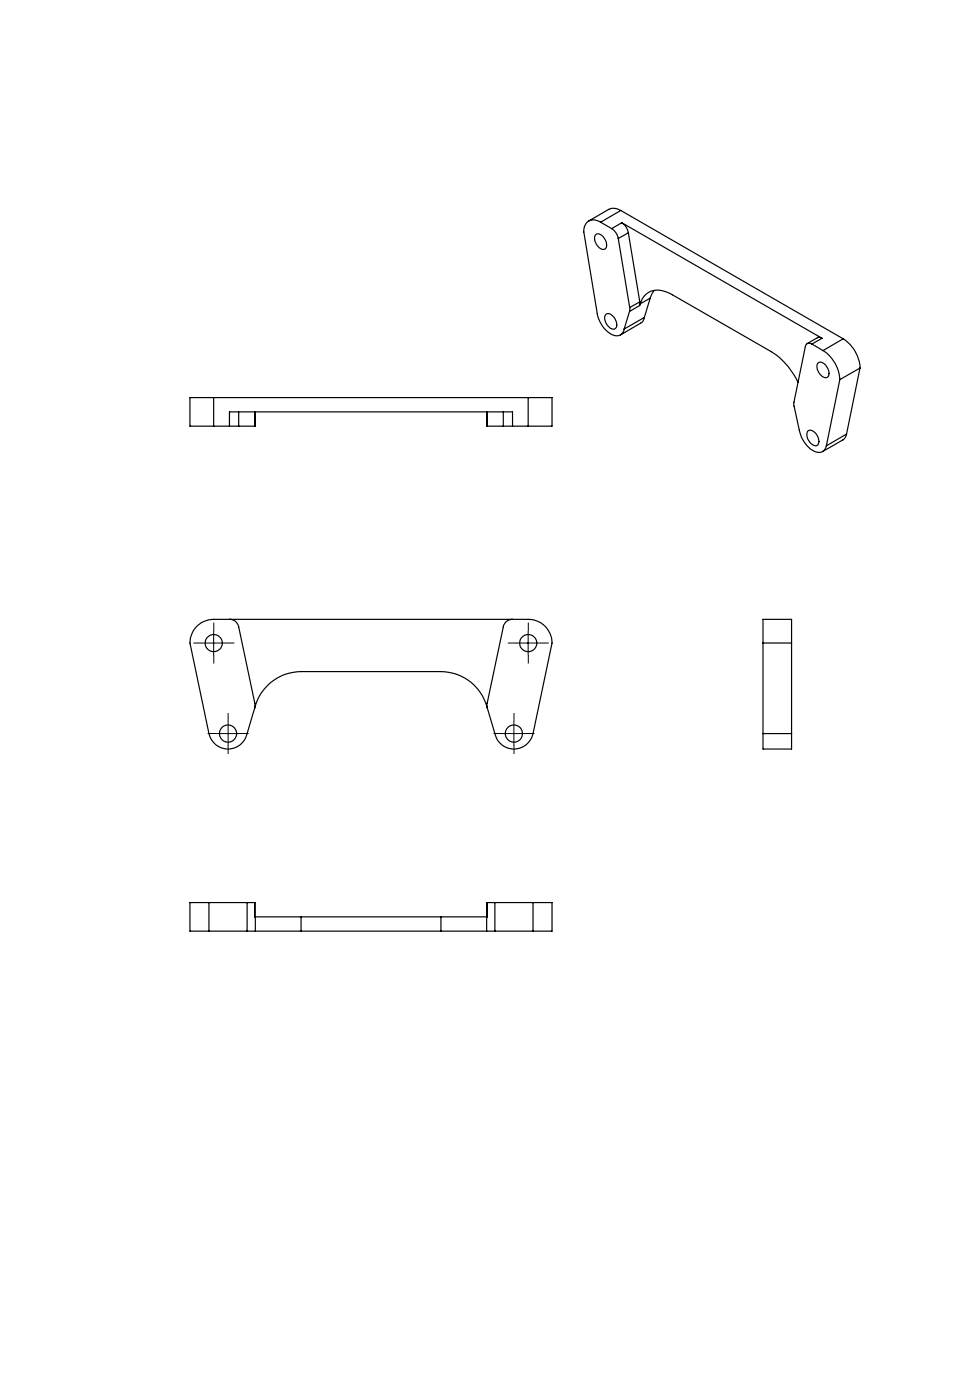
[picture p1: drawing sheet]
<svg xmlns="http://www.w3.org/2000/svg" width="200mm" height="294mm" viewBox="0 0 200 294" stroke-linecap="round" stroke-linejoin="round" font-family="sans-serif">
<g fill="none" stroke="#000" stroke-width=".25">
<path d="M125 49.3a1.48 1.48 0 0 1 2 1 1.27 1.27 0 0 1-.4 2.1 2.3 2.3 0 0 1-1.6-3.1zM126 46.7a2.15 2.15 0 0 0-2.5-.3 2.15 2.15 0 0 0-1 2.3l2.8 17.2a5.6 5.6 0 0 0 4 4.6 1.5 1.5 0 0 0 1.7-1.4M126 46.7l2.4 1.3M128.4 48a3.2 3.2 0 0 1 1.4 2.1M129.8 50.1l2.4 14.5M130.3 44.2l-.8-.4-1.1-.1-.6 .3-4.3 2.4M130.3 44.2l-4.3 2.5M130.3 44.2l46.7 27M130.5 46.8a3.2 3.2 0 0 1 1.4 2.1M130.5 46.8l-2.1 1.2M130.5 46.8l42 24.2M131.9 48.9l2.4 14.5"/>
<path d="M131.9 48.9l-2.1 1.2M127.1 66a1.17 1.17 0 0 1 1.7 .5 1.77 1.77 0 0 1 .2 2.6 2.21 2.21 0 0 1-1.9-3.1zM132.1 65.4l-1.1 3.7M132.2 64.6l-.1 .8M134.2 64.2l-2.1 1.2M134.3 63.4l-.1 .8M134.3 63.4l-2.1 1.2M134.3 63.8a3.9 3.9 0 0 1 5.8-2.4l21.8 12.5a15.2 15.2 0 0 1 5.6 6.4M134.3 63.8l-.1 .4M135.2 66.7l-.2 .6-.3 .4-4.5 2.6M135.2 66.7l-4.2 2.4M136.5 62.6l-2.2 1.2"/>
<path d="M136.5 62.6l-1.3 4.1M137.3 61l-.8 1.6M170.4 72.2a.83 .83 0 0 0-1.4 .6l-2.4 11.8 1.1 5.7a5.7 5.7 0 0 0 4.1 4.7 1.56 1.56 0 0 0 1.6-1.4M170.4 72.2l2.3 1.4M171.6 76.4a1.2 1.2 0 0 1 1.9 .6 1.53 1.53 0 0 1 0 2.3 2.28 2.28 0 0 1-1.9-2.9zM172.5 71l-.9-.1-2.2 1.3M172.5 71l-2.1 1.2M172.7 73.6a7.6 7.6 0 0 1 3.5 6.1M176.2 79.7l-2.8 13.9M177 71.2a7.8 7.8 0 0 1 3.5 6.1M177 71.2l-4.3 2.4M180.5 77.3l-4.3 2.4"/>
<path d="M180.5 77.3l-2.8 13.9M44.8 83.5h-4.9v6h4.9M44.8 89.5h3.4M44.8 83.5v6M44.8 83.5h66M48.2 89.5h1.9M48.2 89.5v-3h59.4v3M50.1 89.5h3.4M50.1 86.5v3M53.5 86.5v3M102.2 86.5v3M102.2 89.5h3.4"/>
<path d="M105.6 89.5h2M105.6 86.5v3M107.6 89.5h3.2M110.8 83.5h5.1v6h-5.1M110.8 83.5v6M169.5 90.5a1.51 1.51 0 0 1 2.1 1.1 1.43 1.43 0 0 1-.2 2 2.26 2.26 0 0 1-1.9-3.1zM177.7 91.2l-.6 1-4.5 2.6M177.7 91.2l-4.3 2.4M48.2 130.1a1.89 1.89 0 0 1 1.9 1.6l3.4 16.1-.1 .9M107.6 130.1a1.89 1.89 0 0 0-2 1.6l-3.4 16.1 .1 .9M160.1 135v-4.9h6v4.9M160.1 135h6"/>
<path d="M160.1 135v19.1M166.1 135v19.1M53.4 148.7l-1.5 5.4a4.1 4.1 0 0 1-4 3.2 4.1 4.1 0 0 1-4-3.2l-4-19.1a4.9 4.9 0 0 1 4.9-4.9h66a4.9 4.9 0 0 1 5.1 4.9l-4 19.1a4.1 4.1 0 0 1-4 3.2 4.1 4.1 0 0 1-4-3.2l-1.6-5.4M53.4 148.7a10.1 10.1 0 0 1 9.8-7.7h29.3a10.1 10.1 0 0 1 9.8 7.7M160.1 154.1v3.2h6v-3.2M160.1 154.1h6M43.9 189.5h8M43.9 195.5h8M43.9 189.5h-4v6h4M43.9 189.5v6M51.9 189.5v6M51.9 189.5h1.5"/>
<path d="M51.9 195.5h1.7M53.4 189.5l.1 3M53.4 189.5v3h.2M53.6 192.5h9.6M53.6 195.5h9.6M53.6 192.5v3M63.2 195.5h29.3M63.2 192.5h29.3M63.2 192.5v3M92.5 195.5h9.6M92.5 192.5v3M102.1 195.5h1.8"/>
<path d="M102.3 189.5h-.1l-.1 6M102.3 189.5v3h-9.8M102.3 189.5h1.6M103.9 189.5h8M103.9 195.5h8M103.9 189.5v6M111.9 189.5h4v6h-4M111.9 189.5v6"/>
<circle cx="44.8" cy="135" r="1.8"/>
<circle cx="110.8" cy="135" r="1.8"/>
<circle cx="47.9" cy="154.1" r="1.82"/>
<circle cx="107.8" cy="154.1" r="1.8"/>
</g>
<g fill="none" stroke="#000" stroke-width=".21" stroke-dasharray="30.5 1.3 1.3 1.3" stroke-linecap="butt">
<path d="M42.4 135h-1.8M44.9 132.5v-1.8M44.9 137.5v1.8M47.4 135h1.8M108.4 135h-1.8M110.9 132.5v-1.8M110.9 137.5v1.8M113.4 135h1.8M45.4 154h-1.8M47.9 151.5v-1.8M47.9 156.5v1.8M50.4 154h1.8"/>
<path d="M105.4 154h-1.8M107.9 151.5v-1.8M107.9 156.5v1.8M110.4 154h1.8"/>
</g>
<path d="M42.4 135h4.9M44.8 132.6v4.9M108.3 135h5M110.8 132.6v4.9M45.4 154.1h4.9M47.9 151.5v5.1M105.3 154.1h5M107.8 151.5v5.1" fill="none" stroke="#000" stroke-width=".21"/>
</svg>
